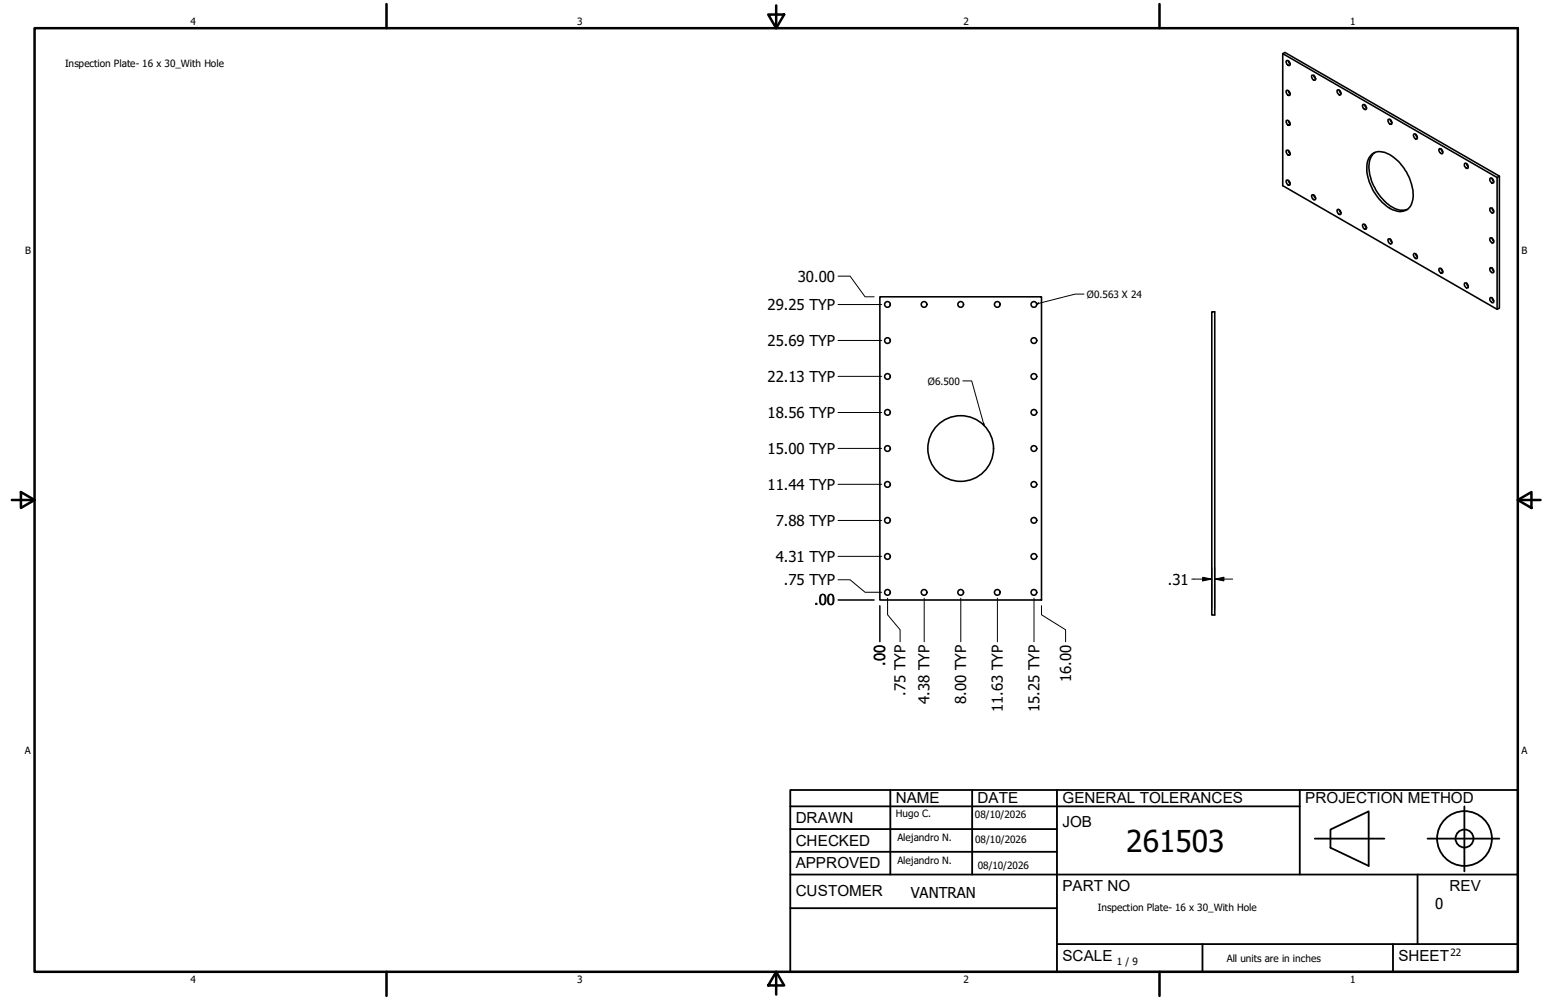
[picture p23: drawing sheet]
<svg xmlns="http://www.w3.org/2000/svg" width="432mm" height="279mm" viewBox="0 0 432 279" stroke-linecap="round" stroke-linejoin="round" font-family="sans-serif">
<defs><g id="words">
<text font-size="8.4" x="314.6" y="238.1">261503</text>
<g font-size="4.3">
<text x="250.2" y="224.2">NAME</text>
<text x="273" y="224.2">DATE</text>
<text x="296.7" y="224.3">GENERAL TOLERANCES</text>
<text x="364.6" y="224.3">PROJECTION METHOD</text>
<text x="222.2" y="229.9">DRAWN</text>
<text x="296.7" y="230.9">JOB</text>
<text x="222.2" y="236.3">CHECKED</text>
<text x="222.2" y="242.6">APPROVED</text>
<text x="222.2" y="250.3">CUSTOMER</text>
<text x="296.7" y="249">PART NO</text>
<text x="404.8" y="248.9">REV</text>
<text x="296.7" y="268.4">SCALE</text>
<text x="390.6" y="268.4">SHEET</text>
</g>
<g font-size="4.2">
<text x="222.8" y="78.7">30.00</text>
<text x="214.4" y="86.6">29.25 TYP</text>
<text x="214.4" y="96.6">25.69 TYP</text>
<text x="214.4" y="106.7">22.13 TYP</text>
<text x="214.4" y="116.8">18.56 TYP</text>
<text x="214.4" y="126.8">15.00 TYP</text>
<text x="214.4" y="136.8">11.44 TYP</text>
<text x="216.7" y="146.9">7.88 TYP</text>
<text x="216.7" y="157">4.31 TYP</text>
<text x="218.9" y="163.4">.75 TYP</text>
<text x="326.2" y="163.3">.31</text>
<text x="227.4" y="169.2">.00</text>
<text x="247.3" y="186" transform="rotate(-90 247.3 186)">.00</text>
<text x="299.1" y="190.6" transform="rotate(-90 299.1 190.6)">16.00</text>
<text x="252.9" y="194.4" transform="rotate(-90 252.9 194.4)">.75 TYP</text>
<text x="259.7" y="196.7" transform="rotate(-90 259.7 196.7)">4.38 TYP</text>
<text x="269.9" y="196.7" transform="rotate(-90 269.9 196.7)">8.00 TYP</text>
<text x="280.1" y="199" transform="rotate(-90 280.1 199)">11.63 TYP</text>
<text x="290.3" y="199" transform="rotate(-90 290.3 199)">15.25 TYP</text>
<text x="254.4" y="250.8">VANTRAN</text>
<text x="400.9" y="254">0</text>
</g>
<g font-size="2.8">
<text x="53.2" y="6.9">4</text>
<text x="161.2" y="6.9">3</text>
<text x="269.1" y="6.9">2</text>
<text x="377.1" y="6.9">1</text>
<text x="18.2" y="18.7">Inspection Plate- 16 x 30_With Hole</text>
<text x="7" y="70.9">B</text>
<text x="424.9" y="70.9">B</text>
<text x="303.6" y="83.2">Ø0.563 X 24</text>
<text x="259.1" y="107.4">Ø6.500</text>
<text x="6.9" y="210.6">A</text>
<text x="424.9" y="210.6">A</text>
<text x="250.2" y="228.3">Hugo C.</text>
<text x="272.3" y="228.4">08/10/2026</text>
<text x="250.6" y="234.9">Alejandro N.</text>
<text x="272.4" y="235.6">08/10/2026</text>
<text x="250.6" y="241.5">Alejandro N.</text>
<text x="273.1" y="242.8">08/10/2026</text>
<text x="306.6" y="254.5">Inspection Plate- 16 x 30_With Hole</text>
<text x="312" y="269.7">1 / 9</text>
<text x="342.6" y="268.7">All units are in inches</text>
<text x="405.1" y="267.1">22</text>
<text x="53.2" y="274.6">4</text>
<text x="161.2" y="274.6">3</text>
<text x="269.1" y="274.6">2</text>
<text x="377.1" y="274.6">1</text>
</g>
</g></defs>
<!-- layer: Visible (ANSI) -->
<g fill="none" stroke="#000" stroke-width=".44">
<path d="M358.3 15l.6-.3 59.9 34.5v36.9l-.7 .3-59.8-34.5v-36.9l59.8 34.6v36.8M359.2 17.1a.77 .77 0 0 1 1 .3 .77 .77 0 0 1-.2 1l-.6-.5zM359.9 17l.5 .8M359.3 33.7a.8 .8 0 0 1 .9 .4 .8 .8 0 0 1-.2 1l-.6-.5zM359.3 25.3a.86 .86 0 0 1 .9 .4 .86 .86 0 0 1 0 1 1.02 1.02 0 0 1-.9-1.4zM359.9 33.7l.5 .8M359.9 25.3l.1 .5 .4 .4M366.4 21.1a.86 .86 0 0 1 .9 .3 .86 .86 0 0 1 0 1 1.02 1.02 0 0 1-.9-1.3zM367 21.1l.1 .5 .4 .4M373.6 25.1a.83 .83 0 0 1 .8 .5 .83 .83 0 0 1-.1 .9l-.5-.3a.81 .81 0 0 1-.2-1.1zM374.1 25.2l.5 .8M380.7 29.2a.89 .89 0 0 1 .8 .5 .89 .89 0 0 1-.1 1l-.5-.3a.89 .89 0 0 1-.2-1.2z"/>
<path d="M381.2 29.3l.5 .9M387.7 33.4a.82 .82 0 0 1 .9 .4 .82 .82 0 0 1 0 .9 1.03 1.03 0 0 1-.9-1.3zM388.3 33.4l.4 .9M394.8 37.5a.8 .8 0 0 1 .9 .4 .8 .8 0 0 1-.1 1l-.6-.5zM395.4 37.5l.5 .9M359.3 50.4a.8 .8 0 0 1 .9 .4 .8 .8 0 0 1-.2 1l-.6-.5zM359.3 42a.86 .86 0 0 1 .9 .4 .86 .86 0 0 1 0 1 1.02 1.02 0 0 1-.9-1.4zM359.9 50.4l.5 .8M359.9 42l.1 .5 .4 .4M366.5 54.4h.1a.88 .88 0 0 1 .7 .6 .88 .88 0 0 1-.1 .9l-.2-.1a1.07 1.07 0 0 1-.5-1.4zM367 54.5l.5 .9M373.6 58.5a.83 .83 0 0 1 .8 .5 .83 .83 0 0 1-.1 .9 1.01 1.01 0 0 1-.7-1.4z"/>
<path d="M374.1 58.6l.1 .5 .4 .4M383.3 43a5.1 5.1 0 0 1 6 1 13.7 13.7 0 0 1 5.3 11.8 3.6 3.6 0 0 1-5.5 2.9 13.5 13.5 0 0 1-7.2-13.3l.4-1.2zM384 42.6a5.8 5.8 0 0 0-1.5 5.9 14.1 14.1 0 0 0 7.5 9.9 4.6 4.6 0 0 0 3.1 .1M402 41.5h.1a.88 .88 0 0 1 .8 .6 .88 .88 0 0 1-.2 .9l-.1-.1a1.07 1.07 0 0 1-.6-1.4zM402.5 41.7l.5 .8M409.1 45.7a.83 .83 0 0 1 .9 .4 .83 .83 0 0 1-.2 1 .93 .93 0 0 1-.7-1.4zM409.6 45.7l.5 .9M416.2 58.2a.84 .84 0 0 1 .8 .4 .84 .84 0 0 1 0 .9 1.03 1.03 0 0 1-.8-1.3zM416.2 49.8a.82 .82 0 0 1 .8 .4 .82 .82 0 0 1 0 .9 .95 .95 0 0 1-.8-1.3zM416.8 58.2l.4 .9M416.8 49.8l.4 .9M418.8 49.2l-.7 .4"/>
<path d="M380.7 62.7a.83 .83 0 0 1 .8 .4 .83 .83 0 0 1-.1 1l-.5-.3a.81 .81 0 0 1-.2-1.1zM381.2 62.7l.5 .9M387.7 66.8a.82 .82 0 0 1 .9 .4 .82 .82 0 0 1 0 .9 .97 .97 0 0 1-.9-1.3zM388.3 66.8l.4 .9M394.8 70.9a.8 .8 0 0 1 .9 .4 .8 .8 0 0 1-.1 1l-.6-.5zM395.4 70.9l.5 .9M401.9 75.1a.78 .78 0 0 1 1 .2 .78 .78 0 0 1 0 1 .92 .92 0 0 1-1-1.2zM402.5 75.1l.5 .8M409.1 79.1a.9 .9 0 0 1 .8 1.4l-.3-.1a.91 .91 0 0 1-.5-1.3zM409.6 79.1l.5 .9M416.2 66.5a.84 .84 0 0 1 .8 .4 .84 .84 0 0 1 0 1l-.5-.2a.92 .92 0 0 1-.3-1.2zM416.2 74.8a.9 .9 0 0 1 .8 1.4 .94 .94 0 0 1-.8-1.4z"/>
<path d="M416.8 74.9l.4 .9M416.8 66.5l.4 .9M245.7 82.9h45.2v84.7h-45.2zM338.5 87.1h.8v84.7h-.8zM416.2 83.2a.84 .84 0 0 1 .8 .4 .84 .84 0 0 1 0 1l-.3-.1a.97 .97 0 0 1-.5-1.3zM416.8 83.2l.4 .9"/>
<circle cx="247.9" cy="95.2" r=".79"/>
<circle cx="247.9" cy="85.1" r=".79"/>
<circle cx="258.1" cy="85.1" r=".79"/>
<circle cx="268.3" cy="85.1" r=".79"/>
<circle cx="278.5" cy="85.1" r=".79"/>
<circle cx="288.8" cy="95.2" r=".79"/>
<circle cx="288.8" cy="85.1" r=".79"/>
<circle cx="247.9" cy="115.2" r=".79"/>
<circle cx="247.9" cy="105.2" r=".79"/>
<circle cx="288.8" cy="105.2" r=".79"/>
<circle cx="288.8" cy="115.2" r=".79"/>
<circle cx="247.9" cy="135.4" r=".79"/>
<circle cx="247.9" cy="125.3" r=".79"/>
<circle cx="268.3" cy="125.3" r="9.2"/>
<circle cx="288.8" cy="125.3" r=".79"/>
<circle cx="288.8" cy="135.4" r=".79"/>
<circle cx="247.9" cy="155.5" r=".79"/>
<circle cx="247.9" cy="145.4" r=".79"/>
<circle cx="288.8" cy="155.5" r=".79"/>
<circle cx="288.8" cy="145.4" r=".79"/>
<circle cx="247.9" cy="165.5" r=".79"/>
<circle cx="258.1" cy="165.5" r=".79"/>
<circle cx="268.3" cy="165.5" r=".79"/>
<circle cx="278.5" cy="165.5" r=".79"/>
<circle cx="288.8" cy="165.5" r=".79"/>
</g>
<!-- layer: Borde (ANSI) -->
<g fill="none" stroke="#000" stroke-width=".7">
<path d="M9.7 7.9h414.2v263.6h-414.2zM107.9 1.1v6.8M214.6 4.1h4.4l-2.2 3.8zM216.8 1.5v6.4M323.8 1.1v6.8M3.3 139.7h6.4M5.8 137.5l3.9 2.2-3.9 2.2zM423.9 139.7l3.8-2.2v4.4zM423.9 139.7h6.4M107.9 271.5v6.8M216.8 271.5l2.2 3.8h-4.4zM216.8 271.5v6.4"/>
<path d="M323.8 271.5v6.8"/>
</g>
<!-- layer: Title (ANSI)-1 -->
<g fill="none" stroke="#000" stroke-width=".51">
<path d="M220.7 220.7h203.2v50.8h-203.2zM220.7 225.3h142.3M220.7 231.6h74.5M220.7 238h74.5M248.7 220.7v23.6M271.5 220.7v23.6M295.2 220.7v50.8M363 220.7v23.6M367.2 234.3h19.5M371.6 231.8l10.7-5.1v15.2l-10.7-5zM398.7 234.3h20.1M409 225.3v18.2"/>
<path d="M220.7 244.3h203.2M220.7 253.7h74.5M395.9 244.3v19.5M295.2 263.8h128.7M335.9 263.8v7.7M389.1 263.8v7.7"/>
<circle cx="409" cy="234.3" r="7.7"/>
<circle cx="409" cy="234.3" r="2.51"/>
</g>
<!-- layer: Cota (ANSI) -->
<g fill="none" stroke="#000" stroke-width=".28">
<path d="M234.1 77.2h3.3l4.2 5.7h2.6M234.1 95.1h12.2M234.1 85.1h12.2M234.1 115.3h12.2M234.1 105.2h12.2M234.1 135.3h12.2M234.1 125.3h12.2M234.1 155.4h12.2M234.1 145.4h12.2M338.5 158.6v11.6M339.3 158.6v11.6M234.1 167.6h10.1"/>
<path d="M234.1 162h3.3l4.2 3.5h4.7M245.7 169.2v10.1M247.9 167.1v4.7l3.5 4.2v3.3M258.1 167.1v12.2M268.4 167.1v12.2M278.6 167.1v12.2M288.8 167.1v12.2M290.9 169.2v2.6l6.7 4.2v3.3M332.9 161.8h5.6M335.9 161.3l2.6 .5-2.6 .5zM339.3 161.8l2.5-.5v1zM339.3 161.8h5"/>
</g>
<path d="M289.6 84.9l.4-.3 .1 .3zM302.8 82.2h-2.5l-10.7 2.7M268.9 106.4h2.5l3.4 12.4M274.6 118.4l.2-.1v.5z" fill="none" stroke="#000" stroke-width=".28"/>
<path d="M289.6 84.9l.4-.3 .1 .3zM274.6 118.4l.2-.1v.5z" fill="#000"/>
<!-- layer: Cota (ANSI) -->
<path d="M335.9 161.3l2.6 .5-2.6 .5zM339.3 161.8l2.5-.5v1z" fill="#000"/>
<use href="#words"/>
</svg>
